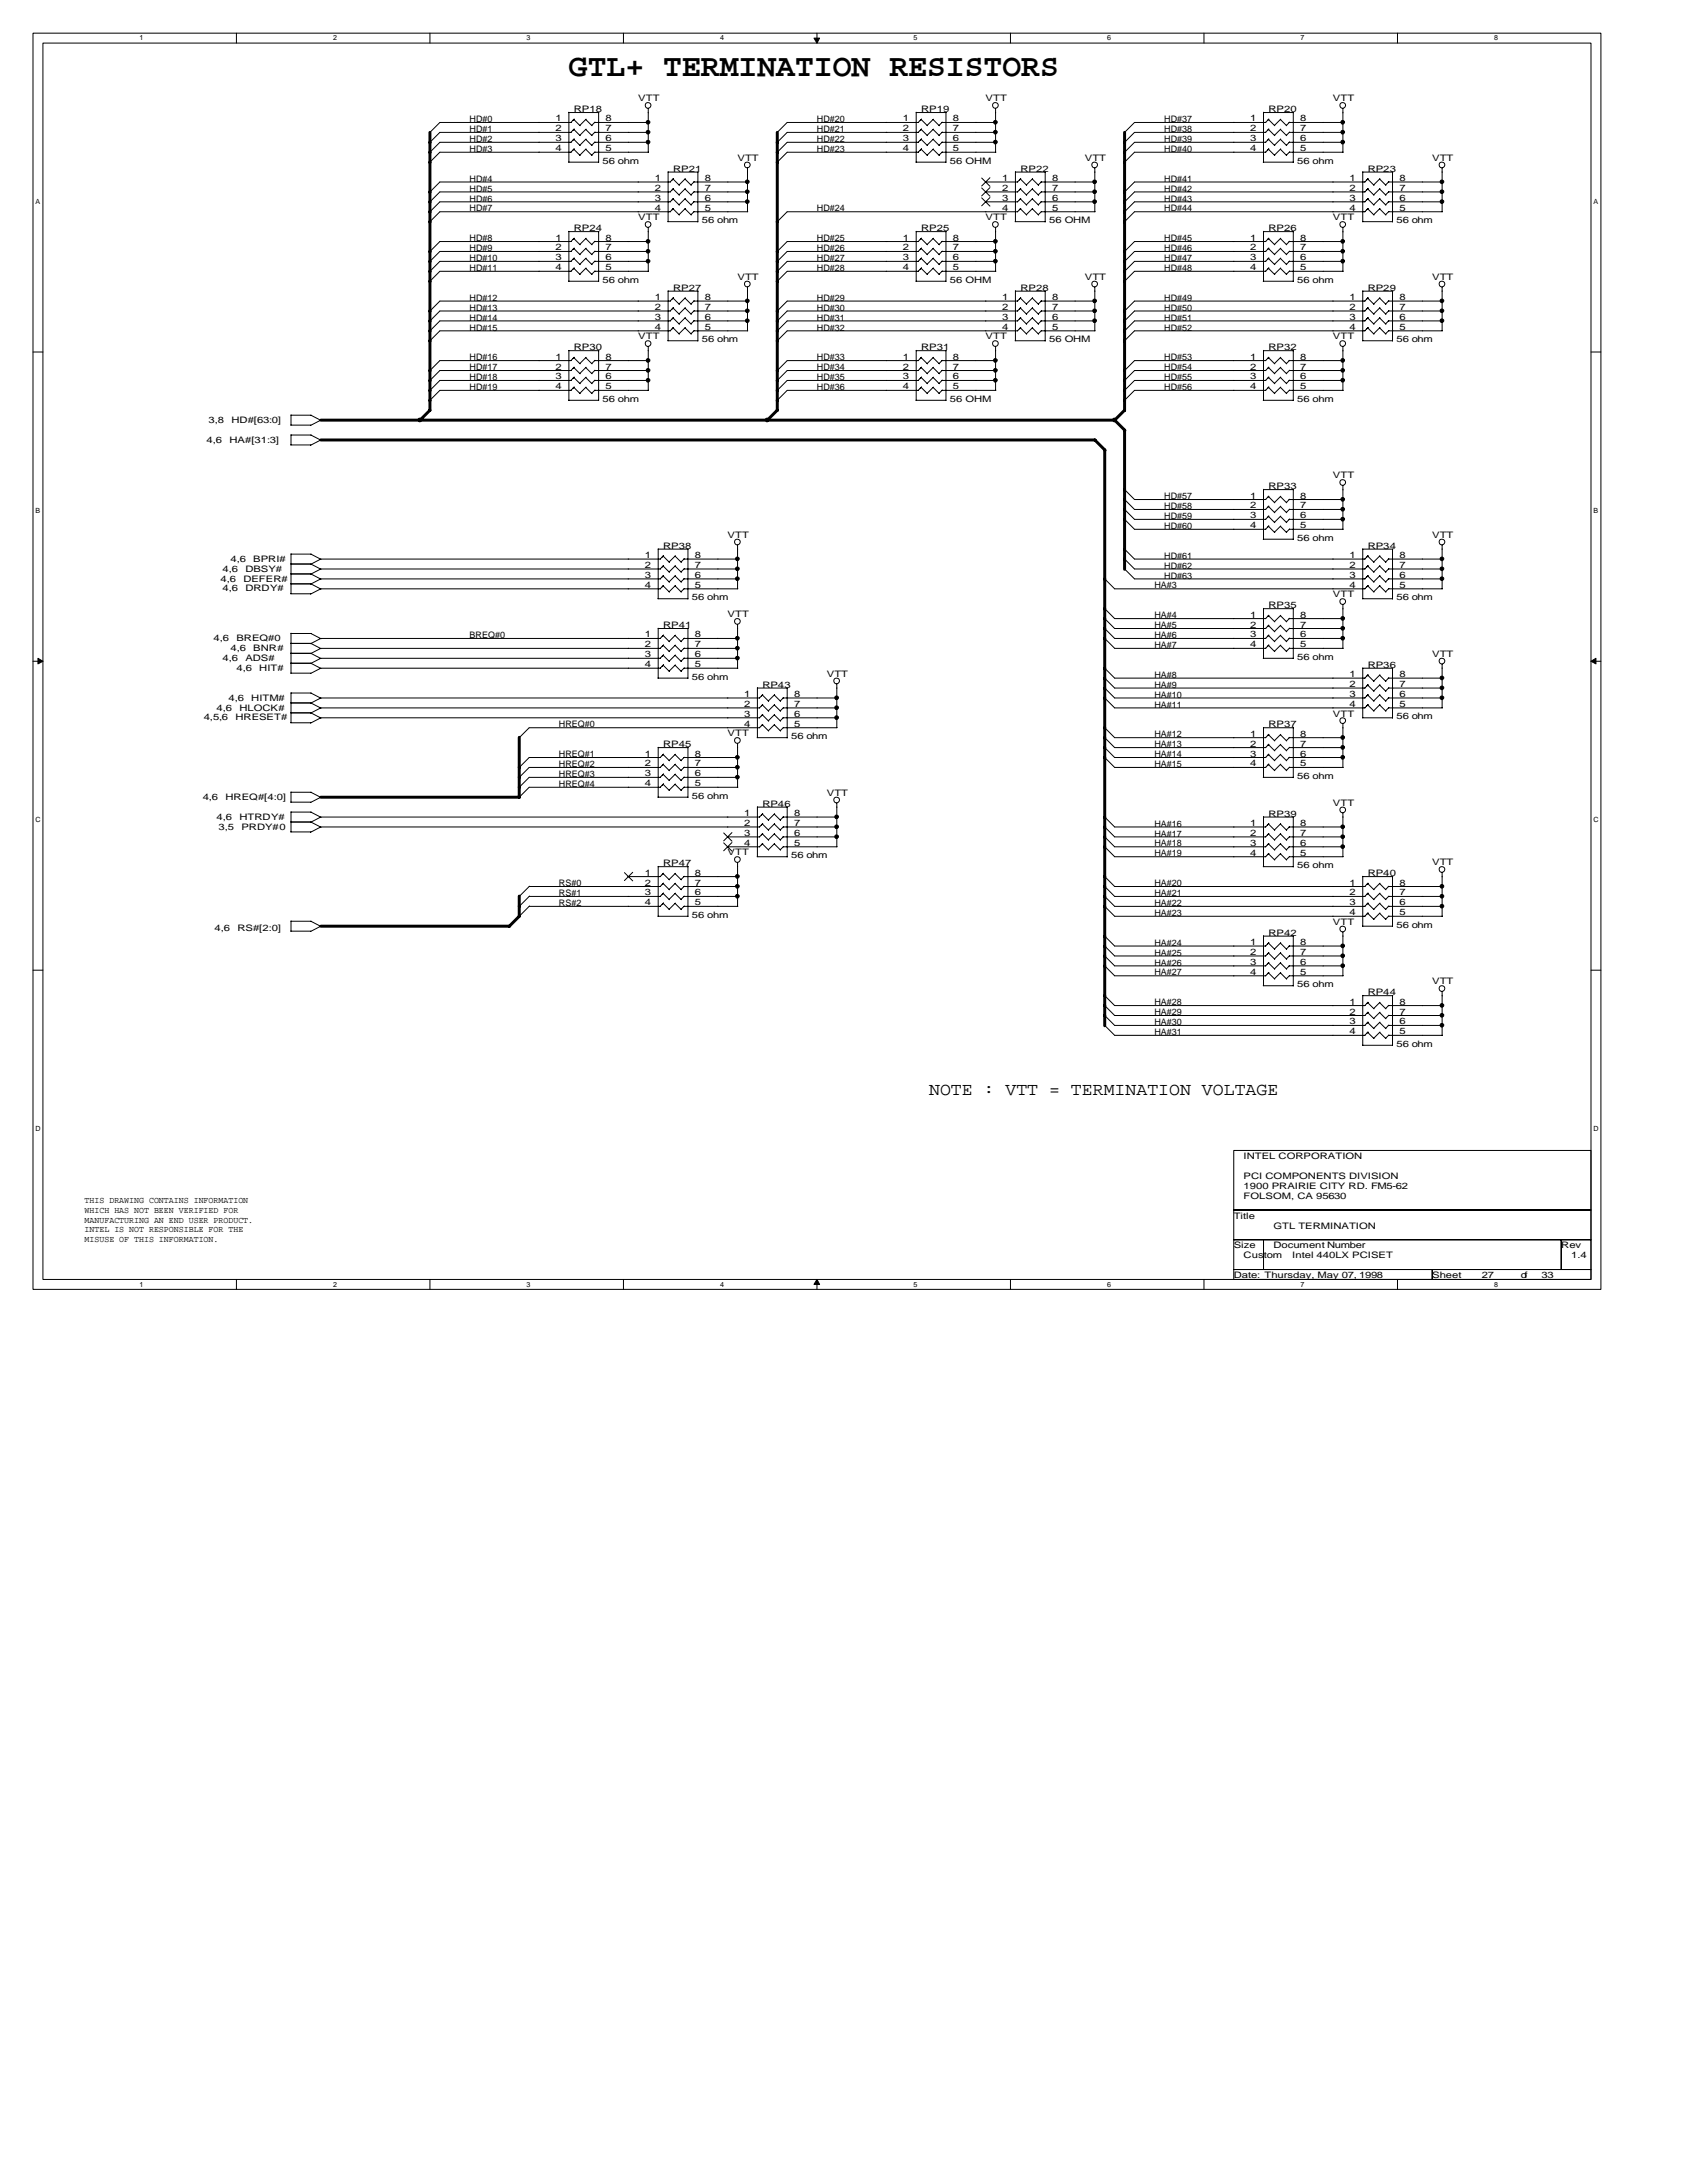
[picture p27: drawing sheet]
<svg xmlns="http://www.w3.org/2000/svg" width="216mm" height="279mm" viewBox="0 0 216 279" stroke-linecap="round" stroke-linejoin="round" font-family="sans-serif">
<defs><g id="words">
<text font-size="4.1" x="72.8" y="9.7">GTL+ TERMINATION RESISTORS</text>
<text font-size="2.3" x="118.9" y="140.1">NOTE : VTT = TERMINATION VOLTAGE</text>
<g font-size="1.1">
<text x="60.1" y="15.6">HD#0</text>
<text x="60.1" y="16.9">HD#1</text>
<text x="71.1" y="15.5">1</text>
<text x="71.1" y="16.8">2</text>
<text x="73.4" y="14.4">RP18</text>
<text x="77.5" y="15.5">8</text>
<text x="77.5" y="16.8">7</text>
<text x="81.7" y="13">VTT</text>
<text x="104.6" y="15.6">HD#20</text>
<text x="104.6" y="16.9">HD#21</text>
<text x="115.6" y="15.5">1</text>
<text x="115.6" y="16.8">2</text>
<text x="117.9" y="14.4">RP19</text>
<text x="122" y="15.5">8</text>
<text x="122" y="16.8">7</text>
<text x="126.1" y="13">VTT</text>
<text x="149" y="15.6">HD#37</text>
<text x="149" y="16.9">HD#38</text>
<text x="160" y="15.5">1</text>
<text x="160" y="16.8">2</text>
<text x="162.3" y="14.4">RP20</text>
<text x="166.4" y="15.5">8</text>
<text x="166.4" y="16.8">7</text>
<text x="170.6" y="13">VTT</text>
<text x="60.1" y="18.2">HD#2</text>
<text x="60.1" y="19.4">HD#3</text>
<text x="60.1" y="23.3">HD#4</text>
<text x="71.1" y="18.1">3</text>
<text x="71.1" y="19.4">4</text>
<text x="77.1" y="21">56 ohm</text>
<text x="77.5" y="18.1">6</text>
<text x="77.5" y="19.4">5</text>
<text x="83.8" y="23.2">1</text>
<text x="86.1" y="22">RP21</text>
<text x="90.2" y="23.2">8</text>
<text x="94.4" y="20.6">VTT</text>
<text x="104.6" y="18.2">HD#22</text>
<text x="104.6" y="19.4">HD#23</text>
<text x="115.6" y="18.1">3</text>
<text x="115.6" y="19.4">4</text>
<text x="121.6" y="21">56 OHM</text>
<text x="122" y="18.1">6</text>
<text x="122" y="19.4">5</text>
<text x="128.3" y="23.2">1</text>
<text x="130.6" y="22">RP22</text>
<text x="134.7" y="23.2">8</text>
<text x="138.8" y="20.6">VTT</text>
<text x="149" y="18.2">HD#39</text>
<text x="149" y="19.4">HD#40</text>
<text x="149" y="23.3">HD#41</text>
<text x="160" y="18.1">3</text>
<text x="160" y="19.4">4</text>
<text x="166" y="21">56 ohm</text>
<text x="166.4" y="18.1">6</text>
<text x="166.4" y="19.4">5</text>
<text x="172.7" y="23.2">1</text>
<text x="175" y="22">RP23</text>
<text x="179.1" y="23.2">8</text>
<text x="183.3" y="20.6">VTT</text>
<text x="60.1" y="24.5">HD#5</text>
<text x="60.1" y="25.8">HD#6</text>
<text x="60.1" y="27.1">HD#7</text>
<text x="73.4" y="29.6">RP24</text>
<text x="81.7" y="28.2">VTT</text>
<text x="83.8" y="24.4">2</text>
<text x="83.8" y="25.7">3</text>
<text x="83.8" y="27">4</text>
<text x="89.8" y="28.6">56 ohm</text>
<text x="90.2" y="24.4">7</text>
<text x="90.2" y="25.7">6</text>
<text x="90.2" y="27">5</text>
<text x="104.6" y="27.1">HD#24</text>
<text x="117.9" y="29.6">RP25</text>
<text x="126.1" y="28.2">VTT</text>
<text x="128.3" y="24.4">2</text>
<text x="128.3" y="25.7">3</text>
<text x="128.3" y="27">4</text>
<text x="134.3" y="28.6">56 OHM</text>
<text x="134.7" y="24.4">7</text>
<text x="134.7" y="25.7">6</text>
<text x="134.7" y="27">5</text>
<text x="149" y="24.5">HD#42</text>
<text x="149" y="25.8">HD#43</text>
<text x="149" y="27.1">HD#44</text>
<text x="162.3" y="29.6">RP26</text>
<text x="170.6" y="28.2">VTT</text>
<text x="172.7" y="24.4">2</text>
<text x="172.7" y="25.7">3</text>
<text x="172.7" y="27">4</text>
<text x="178.7" y="28.6">56 ohm</text>
<text x="179.1" y="24.4">7</text>
<text x="179.1" y="25.7">6</text>
<text x="179.1" y="27">5</text>
<text x="60.1" y="30.9">HD#8</text>
<text x="60.1" y="32.1">HD#9</text>
<text x="60.1" y="33.4">HD#10</text>
<text x="60.1" y="34.7">HD#11</text>
<text x="71.1" y="30.8">1</text>
<text x="71.1" y="32.1">2</text>
<text x="71.1" y="33.3">3</text>
<text x="71.1" y="34.6">4</text>
<text x="77.5" y="30.8">8</text>
<text x="77.5" y="32.1">7</text>
<text x="77.5" y="33.3">6</text>
<text x="77.5" y="34.6">5</text>
<text x="94.4" y="35.8">VTT</text>
<text x="104.6" y="30.9">HD#25</text>
<text x="104.6" y="32.1">HD#26</text>
<text x="104.6" y="33.4">HD#27</text>
<text x="104.6" y="34.7">HD#28</text>
<text x="115.6" y="30.8">1</text>
<text x="115.6" y="32.1">2</text>
<text x="115.6" y="33.3">3</text>
<text x="115.6" y="34.6">4</text>
<text x="122" y="30.8">8</text>
<text x="122" y="32.1">7</text>
<text x="122" y="33.3">6</text>
<text x="122" y="34.6">5</text>
<text x="138.8" y="35.8">VTT</text>
<text x="149" y="30.9">HD#45</text>
<text x="149" y="32.1">HD#46</text>
<text x="149" y="33.4">HD#47</text>
<text x="149" y="34.7">HD#48</text>
<text x="160" y="30.8">1</text>
<text x="160" y="32.1">2</text>
<text x="160" y="33.3">3</text>
<text x="160" y="34.6">4</text>
<text x="166.4" y="30.8">8</text>
<text x="166.4" y="32.1">7</text>
<text x="166.4" y="33.3">6</text>
<text x="166.4" y="34.6">5</text>
<text x="183.3" y="35.8">VTT</text>
<text x="60.1" y="38.5">HD#12</text>
<text x="60.1" y="39.8">HD#13</text>
<text x="60.1" y="41">HD#14</text>
<text x="77.1" y="36.2">56 ohm</text>
<text x="83.8" y="38.4">1</text>
<text x="83.8" y="39.7">2</text>
<text x="83.8" y="40.9">3</text>
<text x="86.1" y="37.2">RP27</text>
<text x="90.2" y="38.4">8</text>
<text x="90.2" y="39.7">7</text>
<text x="90.2" y="40.9">6</text>
<text x="104.6" y="38.5">HD#29</text>
<text x="104.6" y="39.8">HD#30</text>
<text x="104.6" y="41">HD#31</text>
<text x="121.6" y="36.2">56 OHM</text>
<text x="128.3" y="38.4">1</text>
<text x="128.3" y="39.7">2</text>
<text x="128.3" y="40.9">3</text>
<text x="130.6" y="37.2">RP28</text>
<text x="134.7" y="38.4">8</text>
<text x="134.7" y="39.7">7</text>
<text x="134.7" y="40.9">6</text>
<text x="149" y="38.5">HD#49</text>
<text x="149" y="39.8">HD#50</text>
<text x="149" y="41">HD#51</text>
<text x="166" y="36.2">56 ohm</text>
<text x="172.7" y="38.4">1</text>
<text x="172.7" y="39.7">2</text>
<text x="172.7" y="40.9">3</text>
<text x="175" y="37.2">RP29</text>
<text x="179.1" y="38.4">8</text>
<text x="179.1" y="39.7">7</text>
<text x="179.1" y="40.9">6</text>
<text x="60.1" y="42.3">HD#15</text>
<text x="60.1" y="46.1">HD#16</text>
<text x="60.1" y="47.4">HD#17</text>
<text x="71.1" y="46">1</text>
<text x="71.1" y="47.3">2</text>
<text x="73.4" y="44.8">RP30</text>
<text x="77.5" y="46">8</text>
<text x="77.5" y="47.3">7</text>
<text x="81.7" y="43.4">VTT</text>
<text x="83.8" y="42.2">4</text>
<text x="89.8" y="43.8">56 ohm</text>
<text x="90.2" y="42.2">5</text>
<text x="104.6" y="42.3">HD#32</text>
<text x="104.6" y="46.1">HD#33</text>
<text x="104.6" y="47.4">HD#34</text>
<text x="115.6" y="46">1</text>
<text x="115.6" y="47.3">2</text>
<text x="117.9" y="44.8">RP31</text>
<text x="122" y="46">8</text>
<text x="122" y="47.3">7</text>
<text x="126.1" y="43.4">VTT</text>
<text x="128.3" y="42.2">4</text>
<text x="134.3" y="43.8">56 OHM</text>
<text x="134.7" y="42.2">5</text>
<text x="149" y="42.3">HD#52</text>
<text x="149" y="46.1">HD#53</text>
<text x="149" y="47.4">HD#54</text>
<text x="160" y="46">1</text>
<text x="160" y="47.3">2</text>
<text x="162.3" y="44.8">RP32</text>
<text x="166.4" y="46">8</text>
<text x="166.4" y="47.3">7</text>
<text x="170.6" y="43.4">VTT</text>
<text x="172.7" y="42.2">4</text>
<text x="178.7" y="43.8">56 ohm</text>
<text x="179.1" y="42.2">5</text>
<text x="60.1" y="48.7">HD#18</text>
<text x="60.1" y="49.9">HD#19</text>
<text x="71.1" y="48.6">3</text>
<text x="71.1" y="49.8">4</text>
<text x="77.1" y="51.4">56 ohm</text>
<text x="77.5" y="48.6">6</text>
<text x="77.5" y="49.8">5</text>
<text x="104.6" y="48.7">HD#35</text>
<text x="104.6" y="49.9">HD#36</text>
<text x="115.6" y="48.6">3</text>
<text x="115.6" y="49.8">4</text>
<text x="121.6" y="51.4">56 OHM</text>
<text x="122" y="48.6">6</text>
<text x="122" y="49.8">5</text>
<text x="149" y="48.7">HD#55</text>
<text x="149" y="49.9">HD#56</text>
<text x="160" y="48.6">3</text>
<text x="160" y="49.8">4</text>
<text x="166" y="51.4">56 ohm</text>
<text x="166.4" y="48.6">6</text>
<text x="166.4" y="49.8">5</text>
<text x="26.4" y="56.7">4,6</text>
<text x="26.7" y="54.1">3,8</text>
<text x="29.4" y="56.7">HA#[31:3]</text>
<text x="29.6" y="54.1">HD#[63:0]</text>
<text x="149" y="63.9">HD#57</text>
<text x="149" y="65.2">HD#58</text>
<text x="160" y="63.8">1</text>
<text x="160" y="65.1">2</text>
<text x="162.3" y="62.6">RP33</text>
<text x="166.4" y="63.8">8</text>
<text x="166.4" y="65.1">7</text>
<text x="170.6" y="61.2">VTT</text>
<text x="29.5" y="71.9">4,6</text>
<text x="32.4" y="71.9">BPRI#</text>
<text x="82.5" y="71.4">1</text>
<text x="84.9" y="70.2">RP38</text>
<text x="88.9" y="71.4">8</text>
<text x="93.1" y="68.8">VTT</text>
<text x="149" y="66.4">HD#59</text>
<text x="149" y="67.7">HD#60</text>
<text x="149" y="71.5">HD#61</text>
<text x="160" y="66.3">3</text>
<text x="160" y="67.6">4</text>
<text x="166" y="69.2">56 ohm</text>
<text x="166.4" y="66.3">6</text>
<text x="166.4" y="67.6">5</text>
<text x="172.7" y="71.4">1</text>
<text x="175" y="70.2">RP34</text>
<text x="179.1" y="71.4">8</text>
<text x="183.3" y="68.8">VTT</text>
<text x="28.2" y="74.4">4,6</text>
<text x="28.5" y="73.2">4,6</text>
<text x="28.5" y="75.7">4,6</text>
<text x="31.1" y="74.4">DEFER#</text>
<text x="31.4" y="73.2">DBSY#</text>
<text x="31.4" y="75.7">DRDY#</text>
<text x="82.5" y="72.7">2</text>
<text x="82.5" y="74">3</text>
<text x="82.5" y="75.2">4</text>
<text x="88.6" y="76.8">56 ohm</text>
<text x="88.9" y="72.7">7</text>
<text x="88.9" y="74">6</text>
<text x="88.9" y="75.2">5</text>
<text x="147.7" y="75.3">HA#3</text>
<text x="149" y="72.8">HD#62</text>
<text x="149" y="74.1">HD#63</text>
<text x="162.3" y="77.9">RP35</text>
<text x="170.6" y="76.5">VTT</text>
<text x="172.7" y="72.7">2</text>
<text x="172.7" y="74">3</text>
<text x="172.7" y="75.2">4</text>
<text x="178.7" y="76.8">56 ohm</text>
<text x="179.1" y="72.7">7</text>
<text x="179.1" y="74">6</text>
<text x="179.1" y="75.2">5</text>
<text x="27.3" y="82.1">4,6</text>
<text x="29.5" y="83.3">4,6</text>
<text x="30.3" y="82.1">BREQ#0</text>
<text x="32.4" y="83.3">BNR#</text>
<text x="60.1" y="81.7">BREQ#0</text>
<text x="82.5" y="81.6">1</text>
<text x="82.5" y="82.9">2</text>
<text x="84.9" y="80.4">RP41</text>
<text x="88.9" y="81.6">8</text>
<text x="88.9" y="82.9">7</text>
<text x="93.1" y="79">VTT</text>
<text x="147.7" y="79.1">HA#4</text>
<text x="147.7" y="80.4">HA#5</text>
<text x="147.7" y="81.7">HA#6</text>
<text x="147.7" y="82.9">HA#7</text>
<text x="160" y="79">1</text>
<text x="160" y="80.3">2</text>
<text x="160" y="81.6">3</text>
<text x="160" y="82.9">4</text>
<text x="166.4" y="79">8</text>
<text x="166.4" y="80.3">7</text>
<text x="166.4" y="81.6">6</text>
<text x="166.4" y="82.9">5</text>
<text x="28.5" y="84.6">4,6</text>
<text x="29.2" y="89.7">4,6</text>
<text x="30.3" y="85.9">4,6</text>
<text x="31.4" y="84.6">ADS#</text>
<text x="32.2" y="89.7">HITM#</text>
<text x="33.2" y="85.9">HIT#</text>
<text x="82.5" y="84.1">3</text>
<text x="82.5" y="85.4">4</text>
<text x="88.6" y="87">56 ohm</text>
<text x="88.9" y="84.1">6</text>
<text x="88.9" y="85.4">5</text>
<text x="95.2" y="89.2">1</text>
<text x="97.6" y="88">RP43</text>
<text x="101.6" y="89.2">8</text>
<text x="105.8" y="86.6">VTT</text>
<text x="147.7" y="86.8">HA#8</text>
<text x="147.7" y="88">HA#9</text>
<text x="147.7" y="89.3">HA#10</text>
<text x="166" y="84.5">56 ohm</text>
<text x="172.7" y="86.7">1</text>
<text x="172.7" y="87.9">2</text>
<text x="172.7" y="89.2">3</text>
<text x="175" y="85.5">RP36</text>
<text x="179.1" y="86.7">8</text>
<text x="179.1" y="87.9">7</text>
<text x="179.1" y="89.2">6</text>
<text x="183.3" y="84.1">VTT</text>
<text x="26.1" y="92.2">4,5,6</text>
<text x="27.7" y="90.9">4,6</text>
<text x="30.1" y="92.2">HRESET#</text>
<text x="30.6" y="90.9">HLOCK#</text>
<text x="71.5" y="93.1">HREQ#0</text>
<text x="84.9" y="95.6">RP45</text>
<text x="93.1" y="94.2">VTT</text>
<text x="95.2" y="90.5">2</text>
<text x="95.2" y="91.7">3</text>
<text x="95.2" y="93">4</text>
<text x="101.3" y="94.6">56 ohm</text>
<text x="101.6" y="90.5">7</text>
<text x="101.6" y="91.7">6</text>
<text x="101.6" y="93">5</text>
<text x="147.7" y="90.6">HA#11</text>
<text x="147.7" y="94.4">HA#12</text>
<text x="147.7" y="95.6">HA#13</text>
<text x="160" y="94.3">1</text>
<text x="160" y="95.6">2</text>
<text x="162.3" y="93.1">RP37</text>
<text x="166.4" y="94.3">8</text>
<text x="166.4" y="95.6">7</text>
<text x="170.6" y="91.7">VTT</text>
<text x="172.7" y="90.5">4</text>
<text x="178.7" y="92.1">56 ohm</text>
<text x="179.1" y="90.5">5</text>
<text x="71.5" y="96.9">HREQ#1</text>
<text x="71.5" y="98.2">HREQ#2</text>
<text x="71.5" y="99.5">HREQ#3</text>
<text x="71.5" y="100.7">HREQ#4</text>
<text x="82.5" y="96.8">1</text>
<text x="82.5" y="98.1">2</text>
<text x="82.5" y="99.4">3</text>
<text x="82.5" y="100.6">4</text>
<text x="88.9" y="96.8">8</text>
<text x="88.9" y="98.1">7</text>
<text x="88.9" y="99.4">6</text>
<text x="88.9" y="100.6">5</text>
<text x="105.8" y="101.9">VTT</text>
<text x="147.7" y="96.9">HA#14</text>
<text x="147.7" y="98.2">HA#15</text>
<text x="160" y="96.8">3</text>
<text x="160" y="98.1">4</text>
<text x="166" y="99.7">56 ohm</text>
<text x="166.4" y="96.8">6</text>
<text x="166.4" y="98.1">5</text>
<text x="25.9" y="102.4">4,6</text>
<text x="27.7" y="104.9">4,6</text>
<text x="28" y="106.2">3,5</text>
<text x="28.9" y="102.4">HREQ#[4:0]</text>
<text x="30.6" y="104.9">HTRDY#</text>
<text x="30.9" y="106.2">PRDY#0</text>
<text x="88.6" y="102.2">56 ohm</text>
<text x="95.2" y="104.4">1</text>
<text x="95.2" y="105.7">2</text>
<text x="95.2" y="107">3</text>
<text x="97.6" y="103.3">RP46</text>
<text x="101.6" y="104.4">8</text>
<text x="101.6" y="105.7">7</text>
<text x="101.6" y="107">6</text>
<text x="147.7" y="105.8">HA#16</text>
<text x="147.7" y="107.1">HA#17</text>
<text x="160" y="105.7">1</text>
<text x="160" y="107">2</text>
<text x="162.3" y="104.5">RP39</text>
<text x="166.4" y="105.7">8</text>
<text x="166.4" y="107">7</text>
<text x="170.6" y="103.1">VTT</text>
<text x="71.5" y="113.4">RS#0</text>
<text x="82.5" y="112.1">1</text>
<text x="82.5" y="113.3">2</text>
<text x="84.9" y="110.9">RP47</text>
<text x="88.9" y="112.1">8</text>
<text x="88.9" y="113.3">7</text>
<text x="93.1" y="109.5">VTT</text>
<text x="95.2" y="108.3">4</text>
<text x="101.3" y="109.9">56 ohm</text>
<text x="101.6" y="108.3">5</text>
<text x="147.7" y="108.3">HA#18</text>
<text x="147.7" y="109.6">HA#19</text>
<text x="147.7" y="113.4">HA#20</text>
<text x="160" y="108.3">3</text>
<text x="160" y="109.5">4</text>
<text x="166" y="111.1">56 ohm</text>
<text x="166.4" y="108.3">6</text>
<text x="166.4" y="109.5">5</text>
<text x="172.7" y="113.3">1</text>
<text x="175" y="112.2">RP40</text>
<text x="179.1" y="113.3">8</text>
<text x="183.3" y="110.8">VTT</text>
<text x="27.5" y="119.1">4,6</text>
<text x="30.4" y="119.1">RS#[2:0]</text>
<text x="71.5" y="114.7">RS#1</text>
<text x="71.5" y="116">RS#2</text>
<text x="82.5" y="114.6">3</text>
<text x="82.5" y="115.9">4</text>
<text x="88.6" y="117.5">56 ohm</text>
<text x="88.9" y="114.6">6</text>
<text x="88.9" y="115.9">5</text>
<text x="147.7" y="114.7">HA#21</text>
<text x="147.7" y="116">HA#22</text>
<text x="147.7" y="117.2">HA#23</text>
<text x="162.3" y="119.8">RP42</text>
<text x="170.6" y="118.4">VTT</text>
<text x="172.7" y="114.6">2</text>
<text x="172.7" y="115.9">3</text>
<text x="172.7" y="117.1">4</text>
<text x="178.7" y="118.8">56 ohm</text>
<text x="179.1" y="114.6">7</text>
<text x="179.1" y="115.9">6</text>
<text x="179.1" y="117.1">5</text>
<text x="147.7" y="121">HA#24</text>
<text x="147.7" y="122.3">HA#25</text>
<text x="147.7" y="123.6">HA#26</text>
<text x="147.7" y="124.9">HA#27</text>
<text x="160" y="121">1</text>
<text x="160" y="122.2">2</text>
<text x="160" y="123.5">3</text>
<text x="160" y="124.8">4</text>
<text x="166.4" y="121">8</text>
<text x="166.4" y="122.2">7</text>
<text x="166.4" y="123.5">6</text>
<text x="166.4" y="124.8">5</text>
<text x="183.3" y="126">VTT</text>
<text x="147.7" y="128.7">HA#28</text>
<text x="147.7" y="129.9">HA#29</text>
<text x="147.7" y="131.2">HA#30</text>
<text x="166" y="126.4">56 ohm</text>
<text x="172.7" y="128.6">1</text>
<text x="172.7" y="129.8">2</text>
<text x="172.7" y="131.1">3</text>
<text x="175" y="127.4">RP44</text>
<text x="179.1" y="128.6">8</text>
<text x="179.1" y="129.8">7</text>
<text x="179.1" y="131.1">6</text>
<text x="147.7" y="132.5">HA#31</text>
<text x="172.7" y="132.4">4</text>
<text x="178.7" y="134">56 ohm</text>
<text x="179.1" y="132.4">5</text>
<text x="159.2" y="148.3">INTEL CORPORATION</text>
<text x="10.8" y="153.9">THIS DRAWING CONTAINS INFORMATION</text>
<text x="10.8" y="155.2">WHICH HAS NOT BEEN VERIFIED FOR</text>
<text x="157.9" y="156">Title</text>
<text x="159.2" y="150.9">PCI COMPONENTS DIVISION</text>
<text x="159.2" y="152.2">1900 PRAIRIE CITY RD. FM5-62</text>
<text x="159.2" y="153.4">FOLSOM, CA 95630</text>
<text x="10.8" y="156.5">MANUFACTURING AN END USER PRODUCT.</text>
<text x="10.8" y="157.7">INTEL IS NOT RESPONSIBLE FOR THE</text>
<text x="10.8" y="159">MISUSE OF THIS INFORMATION.</text>
<text x="157.9" y="159.8">Size</text>
<text x="159.2" y="161">Custom</text>
<text x="163" y="159.8">Document Number</text>
<text x="163" y="157.2">GTL TERMINATION</text>
<text x="165.4" y="161">Intel 440LX PCISET</text>
<text x="199.8" y="159.8">Rev</text>
<text x="201.1" y="161">1.4</text>
<text x="157.9" y="163.6">Date: Thursday, May 07, 1998</text>
<text x="183.3" y="163.6">Sheet</text>
<text x="189.6" y="163.6">27</text>
<text x="194.6" y="163.6">of</text>
<text x="197.3" y="163.6">33</text>
</g>
<g font-size=".9">
<text x="17.9" y="5.2">1</text>
<text x="42.6" y="5.2">2</text>
<text x="67.4" y="5.2">3</text>
<text x="92.1" y="5.2">4</text>
<text x="116.9" y="5.2">5</text>
<text x="141.7" y="5.2">6</text>
<text x="166.4" y="5.2">7</text>
<text x="191.2" y="5.2">8</text>
<text x="4.6" y="26.1">A</text>
<text x="204" y="26.1">A</text>
<text x="4.6" y="65.6">B</text>
<text x="204" y="65.6">B</text>
<text x="4.6" y="105.2">C</text>
<text x="204" y="105.2">C</text>
<text x="4.6" y="144.7">D</text>
<text x="204" y="144.7">D</text>
<text x="17.9" y="164.7">1</text>
<text x="42.6" y="164.7">2</text>
<text x="67.4" y="164.7">3</text>
<text x="92.1" y="164.7">4</text>
<text x="116.9" y="164.7">5</text>
<text x="141.7" y="164.7">6</text>
<text x="166.4" y="164.7">7</text>
<text x="191.2" y="164.7">8</text>
</g>
</g></defs>
<path d="M4.2 4.2h200.7v160.8h-200.7zM5.5 5.5h198.1v158.3h-198.1z" fill="none" stroke="#000" stroke-width=".13"/>
<g fill="#fff">
<path d="M17.9 4.4h.5v1h-.5z"/>
<path d="M17.9 163.9h.5v1h-.5z"/>
</g>
<path d="M30.3 4.2v1.3M30.3 163.8v1.2" fill="none" stroke="#000" stroke-width=".13"/>
<g fill="#fff">
<path d="M42.6 4.4h.5v1h-.5z"/>
<path d="M42.6 163.9h.5v1h-.5z"/>
</g>
<path d="M55 4.2v1.3M55 163.8v1.2" fill="none" stroke="#000" stroke-width=".13"/>
<g fill="#fff">
<path d="M67.4 4.4h.5v1h-.5z"/>
<path d="M67.4 163.9h.5v1h-.5z"/>
</g>
<path d="M79.8 4.2v1.3M79.8 163.8v1.2" fill="none" stroke="#000" stroke-width=".13"/>
<g fill="#fff">
<path d="M92.1 4.4h.6v1h-.6z"/>
<path d="M92.1 163.9h.6v1h-.6z"/>
</g>
<path d="M104.6 4.2v1.3M104.6 163.8v1.2" fill="none" stroke="#000" stroke-width=".13"/>
<path d="M104.2 4.9h.7l-.3 .6zM104.6 163.8l.3 .6h-.7z" fill="#000" stroke="#000" stroke-width=".13"/>
<g fill="#fff">
<path d="M116.9 4.4h.5v1h-.5z"/>
<path d="M116.9 163.9h.5v1h-.5z"/>
</g>
<path d="M129.3 4.2v1.3M129.3 163.8v1.2" fill="none" stroke="#000" stroke-width=".13"/>
<g fill="#fff">
<path d="M141.7 4.4h.5v1h-.5z"/>
<path d="M141.7 163.9h.5v1h-.5z"/>
</g>
<path d="M154.1 4.2v1.3M154.1 163.8v1.2" fill="none" stroke="#000" stroke-width=".13"/>
<g fill="#fff">
<path d="M166.4 4.4h.6v1h-.6z"/>
<path d="M166.4 163.9h.6v1h-.6z"/>
</g>
<path d="M178.8 4.2v1.3M178.8 163.8v1.2" fill="none" stroke="#000" stroke-width=".13"/>
<g fill="#fff">
<path d="M191.2 4.4h.5v1h-.5z"/>
<path d="M191.2 163.9h.5v1h-.5z"/>
<path d="M4.6 25.3h.5v1h-.5z"/>
<path d="M204 25.3h.5v1h-.5z"/>
<path d="M4.6 64.8h.6v1h-.6z"/>
<path d="M204 64.8h.5v1h-.5z"/>
</g>
<path d="M4.2 45.1h1.3M203.6 45.1h1.3" fill="none" stroke="#000" stroke-width=".13"/>
<g fill="#fff">
<path d="M4.6 104.4h.6v1h-.6z"/>
<path d="M204 104.4h.6v1h-.6z"/>
</g>
<path d="M4.2 84.6h1.3M203.6 84.6h1.3" fill="none" stroke="#000" stroke-width=".13"/>
<path d="M4.9 84.3l.6 .3-.6 .4zM203.6 84.6l.6-.3v.7z" fill="#000" stroke="#000" stroke-width=".13"/>
<g fill="#fff">
<path d="M4.6 143.9h.6v1.1h-.6z"/>
<path d="M204 143.9h.6v1.1h-.6z"/>
</g>
<g fill="none" stroke="#000" stroke-width=".13">
<path d="M72.8 14.4h3.9M72.8 14.4v6.4M73.1 15.7h-16.8l-1.3 1.3M73.1 16.9h-16.8l-1.3 1.4M73.1 18.2h-16.8l-1.3 1.3M73.1 19.5h-16.8l-1.3 1.3M73.4 15.3l.8 .8M73.4 16.6l.8 .8M73.4 17.8l.8 .8M73.4 19.1l.8 .8M73.5 15.3l-.4 .4M73.5 16.5l-.4 .4"/>
<path d="M73.5 17.8l-.4 .4M73.5 19.1l-.4 .4M75 15.3l.8 .8M75 16.6l.8 .8M75 17.8l.8 .8M75 19.1l.8 .8M75 15.3l-.8 .8M75 16.5l-.8 .8M75 17.8l-.8 .8M75 19.1l-.8 .8M76.1 15.7h6.9M76.1 18.2h6.9"/>
<path d="M76.1 16.9h6.9M76.1 19.5h6.9M76.1 19.4l-.4 .5M76.1 18.2l-.4 .4M76.1 16.9l-.4 .4M76.1 15.6l-.4 .5M76.6 14.4v6.4M83 13.9v5.6M117.3 14.4h3.8M117.3 14.4v6.4M117.5 15.7h-16.8l-1.3 1.3M117.5 16.9h-16.8l-1.3 1.4"/>
<path d="M117.5 18.2h-16.8l-1.3 1.3M117.5 19.5h-16.8l-1.3 1.3M117.9 15.3l.8 .8M117.9 16.6l.8 .8M117.9 17.8l.8 .8M117.9 19.1l.8 .8M117.9 15.3l-.4 .4M117.9 16.5l-.4 .4M117.9 17.8l-.4 .4M117.9 19.1l-.4 .4M119.4 15.3l.8 .8M119.4 16.6l.8 .8"/>
<path d="M119.4 17.8l.8 .8M119.4 19.1l.8 .8M119.5 15.3l-.9 .8M119.5 16.5l-.9 .8M119.5 17.8l-.9 .8M119.5 19.1l-.9 .8M120.5 15.7h7M120.5 18.2h7M120.6 16.9h6.9M120.6 19.5h6.9M120.6 19.4l-.4 .5M120.6 18.2l-.4 .4"/>
<path d="M120.6 16.9l-.4 .4M120.6 15.6l-.4 .5M121.1 14.4v6.4M127.4 13.9v5.6M161.7 14.4h3.9M161.7 14.4v6.4M162 15.7h-16.8l-1.3 1.3M162 16.9h-16.8l-1.3 1.4M162 18.2h-16.8l-1.3 1.3M162 19.5h-16.8l-1.3 1.3M162.3 15.3l.8 .8M162.3 16.6l.8 .8"/>
<path d="M162.3 17.8l.8 .8M162.3 19.1l.8 .8M162.4 15.3l-.4 .4M162.4 16.5l-.4 .4M162.4 17.8l-.4 .4M162.4 19.1l-.4 .4M163.9 15.3l.8 .8M163.9 16.6l.8 .8M163.9 17.8l.8 .8M163.9 19.1l.8 .8M163.9 15.3l-.8 .8M163.9 16.5l-.8 .8"/>
<path d="M163.9 17.8l-.8 .8M163.9 19.1l-.8 .8M165 15.7h6.9M165 18.2h6.9M165 16.9h6.9M165 19.5h6.9M165 19.4l-.4 .5M165 18.2l-.4 .4M165 16.9l-.4 .4M165 15.6l-.4 .5M165.5 14.4v6.4M171.9 13.9v5.6"/>
<path d="M72.8 20.8h3.8M72.8 36h3.8M72.8 29.6v6.4M72.8 29.6h3.9M73.1 30.9h-16.8l-1.3 1.3M73.1 32.2h-16.8l-1.3 1.3M73.1 33.5h-16.8l-1.3 1.3M73.1 34.7h-16.8l-1.3 1.3M73.4 30.5l.8 .8M73.4 31.8l.8 .8M73.4 33.1l.8 .8M73.4 34.3l.8 .8"/>
<path d="M73.5 30.5l-.4 .4M73.5 31.8l-.4 .4M73.5 33l-.4 .5M73.5 34.3l-.4 .4M75 30.5l.8 .8M75 31.8l.8 .8M75 33.1l.8 .8M75 34.3l.8 .8M75 30.5l-.8 .8M75 31.8l-.8 .8M75 33l-.8 .8M75 34.3l-.8 .8"/>
<path d="M76.1 30.9h6.9M76.1 33.5h6.9M76.1 32.2h6.9M76.1 34.7h6.9M76.1 34.7l-.4 .4M76.1 33.4l-.4 .4M76.1 32.1l-.4 .5M76.1 30.9l-.4 .4M76.6 29.6v6.4M83 29.1v5.6M85.5 28.4h3.8M85.5 22h3.9"/>
<path d="M85.5 22v6.4M85.5 37.2v6.4M85.5 37.3h3.9M85.8 23.3h-29.5l-1.3 1.3M85.8 24.6h-29.5l-1.3 1.3M85.8 25.8h-29.5l-1.3 1.3M85.8 27.1h-29.5l-1.3 1.3M85.8 38.5h-29.5l-1.3 1.3M85.8 39.8h-29.5l-1.3 1.3M86 25.6l.2-.2-.4 .4M86.1 22.9l.8 .8M86.1 24.2l.8 .8"/>
<path d="M86.1 25.5l.8 .8M86.1 26.7l.8 .8M86.1 38.2l.8 .8M86.1 39.4l.8 .8M86.2 22.9l-.4 .4M86.2 24.1l-.4 .5M86.2 26.7l-.4 .4M86.2 38.1l-.4 .4M86.2 39.4l-.4 .4M87.7 22.9l.8 .8M87.7 24.2l.8 .8M87.7 25.5l.8 .8"/>
<path d="M87.7 26.7l.8 .8M87.7 38.2l.8 .8M87.7 39.4l.8 .8M87.7 22.9l-.8 .8M87.7 24.1l-.8 .8M87.7 25.4l-.8 .8M87.7 26.7l-.8 .8M87.7 38.1l-.8 .8M87.7 39.4l-.8 .8M88.8 23.3h6.9M88.8 25.8h6.9M88.8 38.5h6.9"/>
<path d="M88.8 24.6h6.9M88.8 27.1h6.9M88.8 39.8h6.9M88.8 27.1l-.4 .4M88.8 25.8l-.4 .4M88.8 24.5l-.4 .4M88.8 23.3l-.4 .4M88.8 39.8l-.4 .4M88.8 38.5l-.4 .4M89.3 22v6.4M89.3 37.3v6.4M95.7 21.5v5.6"/>
<path d="M95.7 36.8v5.5M117.2 20.8h3.9M117.2 36h3.9M117.3 29.6h3.8M117.3 29.6v6.4M117.5 30.9h-16.8l-1.3 1.3M117.5 32.2h-16.8l-1.3 1.3M117.5 33.5h-16.8l-1.3 1.3M117.5 34.7h-16.8l-1.3 1.3M117.9 30.5l.8 .8M117.9 31.8l.8 .8M117.9 33.1l.8 .8"/>
<path d="M117.9 34.3l.8 .8M117.9 30.5l-.4 .4M117.9 31.8l-.4 .4M117.9 33l-.4 .5M117.9 34.3l-.4 .4M119.4 30.5l.8 .8M119.4 31.8l.8 .8M119.4 33.1l.8 .8M119.4 34.3l.8 .8M119.5 30.5l-.9 .8M119.5 31.8l-.9 .8M119.5 33l-.9 .8"/>
<path d="M119.5 34.3l-.9 .8M120.5 30.9h7M120.5 33.5h7M120.6 32.2h6.9M120.6 34.7h6.9M120.6 34.7l-.4 .4M120.6 33.4l-.4 .4M120.6 32.1l-.4 .5M120.6 30.9l-.4 .4M121.1 29.6v6.4M125.6 22.8l1.1 1M125.6 24.1l1.1 1"/>
<path d="M125.6 25.3l1.1 1.1M126.1 23.3h4.1M126.1 24.6h4.1M126.1 25.8h4.1M126.7 22.7l-1.1 1.1M126.7 24l-1.1 1.1M126.7 25.3l-1.1 1M127.4 29.1v5.6M129.9 28.4h3.9M130 22h3.8M130 37.3h3.8M130 22v6.4"/>
<path d="M130 37.2v6.4M130.2 27.1h-29.5l-1.3 1.3M130.2 38.5h-29.5l-1.3 1.3M130.2 39.8h-29.5l-1.3 1.3M130.6 22.9l.8 .8M130.6 24.2l.8 .8M130.6 25.5l.8 .8M130.6 26.7l.8 .8M130.6 38.2l.8 .8M130.6 39.4l.8 .8M130.6 22.9l-.4 .4M130.6 24.1l-.4 .5"/>
<path d="M130.6 25.4l-.4 .4M130.6 26.7l-.4 .4M130.6 38.1l-.4 .4M130.6 39.4l-.4 .4M132.1 22.9l.8 .8M132.1 24.2l.8 .8M132.1 25.5l.8 .8M132.1 26.7l.8 .8M132.1 38.2l.8 .8M132.1 39.4l.8 .8M132.2 22.9l-.9 .8M132.2 24.1l-.9 .8"/>
<path d="M132.2 25.4l-.9 .8M132.2 26.7l-.9 .8M132.2 38.1l-.9 .8M132.2 39.4l-.9 .8M133.2 23.3h7M133.2 25.8h7M133.2 38.5h7M133.3 24.6h6.9M133.3 27.1h6.9M133.3 39.8h6.9M133.3 27.1l-.4 .4M133.3 25.8l-.4 .4"/>
<path d="M133.3 24.5l-.4 .4M133.3 23.3l-.4 .4M133.3 39.8l-.4 .4M133.3 38.5l-.4 .4M133.8 22v6.4M133.8 37.3v6.4M140.1 21.5v5.6M140.1 36.8v5.5M161.7 20.8h3.8M161.7 36h3.8M161.7 29.6h3.9M161.7 29.6v6.4"/>
<path d="M162 30.9h-16.8l-1.3 1.3M162 32.2h-16.8l-1.3 1.3M162 33.5h-16.8l-1.3 1.3M162 34.7h-16.8l-1.3 1.3M162.3 30.5l.8 .8M162.3 31.8l.8 .8M162.3 33.1l.8 .8M162.3 34.3l.8 .8M162.4 30.5l-.4 .4M162.4 31.8l-.4 .4M162.4 33l-.4 .5M162.4 34.3l-.4 .4"/>
<path d="M163.9 30.5l.8 .8M163.9 31.8l.8 .8M163.9 33.1l.8 .8M163.9 34.3l.8 .8M163.9 30.5l-.8 .8M163.9 31.8l-.8 .8M163.9 33l-.8 .8M163.9 34.3l-.8 .8M165 30.9h6.9M165 33.5h6.9M165 32.2h6.9M165 34.7h6.9"/>
<path d="M165 34.7l-.4 .4M165 33.4l-.4 .4M165 32.1l-.4 .5M165 30.9l-.4 .4M165.5 29.6v6.4M171.9 29.1v5.6M174.4 28.4h3.8M174.4 22h3.9M174.4 37.3h3.9M174.4 22v6.4M174.4 37.2v6.4M174.7 23.3h-29.5l-1.3 1.3"/>
<path d="M174.7 24.6h-29.5l-1.3 1.3M174.7 25.8h-29.5l-1.3 1.3M174.7 27.1h-29.5l-1.3 1.3M174.7 38.5h-29.5l-1.3 1.3M174.7 39.8h-29.5l-1.3 1.3M175 22.9l.8 .8M175 24.2l.8 .8M175 25.5l.8 .8M175 26.7l.8 .8M175 38.2l.8 .8M175 39.4l.8 .8M175.1 22.9l-.4 .4"/>
<path d="M175.1 24.1l-.4 .5M175.1 25.4l-.4 .4M175.1 26.7l-.4 .4M175.1 38.1l-.4 .4M175.1 39.4l-.4 .4M176.6 22.9l.8 .8M176.6 24.2l.8 .8M176.6 25.5l.8 .8M176.6 26.7l.8 .8M176.6 38.2l.8 .8M176.6 39.4l.8 .8M176.6 22.9l-.8 .8"/>
<path d="M176.6 24.1l-.8 .8M176.6 25.4l-.8 .8M176.6 26.7l-.8 .8M176.6 38.1l-.8 .8M176.6 39.4l-.8 .8M177.7 23.3h6.9M177.7 25.8h6.9M177.7 38.5h6.9M177.7 24.6h6.9M177.7 27.1h6.9M177.7 39.8h6.9M177.7 27.1l-.4 .4"/>
<path d="M177.7 25.8l-.4 .4M177.7 24.5l-.4 .4M177.7 23.3l-.4 .4M177.7 39.8l-.4 .4M177.7 38.5l-.4 .4M178.2 22v6.4M178.2 37.3v6.4M184.6 21.5v5.6M184.6 36.8v5.5M37.2 54.4h2.6M37.2 56.9h2.6M37.2 53.1v1.3"/>
<path d="M37.2 55.6v1.3M37.2 53.1h2.6M37.2 55.7h2.6M39.8 53.1l1.3 .7M39.8 55.7l1.3 .7M41.1 53.8l-1.4 .7M41.1 56.3l-1.4 .7M72.8 51.2h3.8M72.8 44.8v6.4M72.8 44.9h3.9M73.1 46.2h-16.8l-1.3 1.3M73.1 47.4h-16.8l-1.3 1.3"/>
<path d="M73.1 48.7h-16.8l-1.3 1.3M73.1 50h-16.8l-1.3 1.3M73.4 45.8l.8 .8M73.4 47l.8 .8M73.4 48.3l.8 .8M73.4 49.6l.8 .8M73.5 45.7l-.4 .5M73.5 47l-.4 .4M73.5 48.3l-.4 .4M73.5 49.5l-.4 .5M75 45.8l.8 .8M75 47l.8 .8"/>
<path d="M75 48.3l.8 .8M75 49.6l.8 .8M75 45.7l-.8 .8M75 47l-.8 .8M75 48.3l-.8 .8M75 49.5l-.8 .8M76.1 46.2h6.9M76.1 48.7h6.9M76.1 47.4h6.9M76.1 50h6.9M76.1 49.9l-.4 .4M76.1 48.7l-.4 .4"/>
<path d="M76.1 47.4l-.4 .4M76.1 46.1l-.4 .4M76.6 44.9v6.4M83 44.4v5.6M85.5 43.6h3.8M85.8 41.1h-29.5l-1.3 1.3M85.8 42.3h-29.5l-1.3 1.4M86.1 40.7l.8 .8M86.1 42l.8 .8M86.2 40.7l-.4 .4M86.2 41.9l-.4 .4M87.7 40.7l.8 .8"/>
<path d="M87.7 42l.8 .8M87.7 40.7l-.8 .8M87.7 41.9l-.8 .8M88.8 41.1h6.9M88.8 42.3h6.9M88.8 42.3l-.4 .4M88.8 41l-.4 .5M117.2 51.2h3.9M117.3 44.9h3.8M117.3 44.8v6.4M117.5 46.2h-16.8l-1.3 1.3M117.5 47.4h-16.8l-1.3 1.3"/>
<path d="M117.5 48.7h-16.8l-1.3 1.3M117.5 50h-16.8l-1.3 1.3M117.9 45.8l.8 .8M117.9 47l.8 .8M117.9 48.3l.8 .8M117.9 49.6l.8 .8M117.9 45.7l-.4 .5M117.9 47l-.4 .4M117.9 48.3l-.4 .4M117.9 49.5l-.4 .5M119.4 45.8l.8 .8M119.4 47l.8 .8"/>
<path d="M119.4 48.3l.8 .8M119.4 49.6l.8 .8M119.5 45.7l-.9 .8M119.5 47l-.9 .8M119.5 48.3l-.9 .8M119.5 49.5l-.9 .8M120.5 46.2h7M120.5 48.7h7M120.6 47.4h6.9M120.6 50h6.9M120.6 49.9l-.4 .4M120.6 48.7l-.4 .4"/>
<path d="M120.6 47.4l-.4 .4M120.6 46.1l-.4 .4M121.1 44.9v6.4M127.4 44.4v5.6M129.9 43.6h3.9M130.2 41.1h-29.5l-1.3 1.3M130.2 42.3h-29.5l-1.3 1.4M130.6 40.7l.8 .8M130.6 42l.8 .8M130.6 40.7l-.4 .4M130.6 41.9l-.4 .4M132.1 40.7l.8 .8"/>
<path d="M132.1 42l.8 .8M132.2 40.7l-.9 .8M132.2 41.9l-.9 .8M133.2 41.1h7M133.3 42.3h6.9M133.3 42.3l-.4 .4M133.3 41l-.4 .5M161.7 51.2h3.8M161.7 44.9h3.9M161.7 44.8v6.4M162 46.2h-16.8l-1.3 1.3M162 47.4h-16.8l-1.3 1.3"/>
<path d="M162 48.7h-16.8l-1.3 1.3M162 50h-16.8l-1.3 1.3M162.3 45.8l.8 .8M162.3 47l.8 .8M162.3 48.3l.8 .8M162.3 49.6l.8 .8M162.4 45.7l-.4 .5M162.4 47l-.4 .4M162.4 48.3l-.4 .4M162.4 49.5l-.4 .5M163.9 45.8l.8 .8M163.9 47l.8 .8"/>
<path d="M163.9 48.3l.8 .8M163.9 49.6l.8 .8M163.9 45.7l-.8 .8M163.9 47l-.8 .8M163.9 48.3l-.8 .8M163.9 49.5l-.8 .8M165 46.2h6.9M165 48.7h6.9M165 47.4h6.9M165 50h6.9M165 49.9l-.4 .4M165 48.7l-.4 .4"/>
<path d="M165 47.4l-.4 .4M165 46.1l-.4 .4M165.5 44.9v6.4M171.9 44.4v5.6M174.4 43.6h3.8M174.7 41.1h-29.5l-1.3 1.3M174.7 42.3h-29.5l-1.3 1.4M175 40.7l.8 .8M175 42l.8 .8M175.1 40.7l-.4 .4M175.1 41.9l-.4 .4M176.6 40.7l.8 .8"/>
<path d="M176.6 42l.8 .8M176.6 40.7l-.8 .8M176.6 41.9l-.8 .8M177.7 41.1h6.9M177.7 42.3h6.9M177.7 42.3l-.4 .4M177.7 41l-.4 .5M37.2 72.2h2.6M37.2 73.5h2.6M37.2 74.7h2.6M37.2 76h2.6M37.2 70.9v5.1"/>
<path d="M37.2 70.9h2.6M39.8 70.9l1.3 .7M39.8 72.2l1.3 .7M39.8 73.5l1.3 .6M39.8 74.7l1.3 .7M84.2 76.6h3.8M84.2 70.3h3.9M84.2 70.2v6.4M84.5 71.6h-43.4l-1.4 .6M84.5 72.8h-43.4l-1.4 .7M84.5 74.1h-43.4l-1.4 .7M84.5 75.4h-43.4l-1.4 .6"/>
<path d="M84.9 71.2l.8 .8M84.9 72.4l.8 .8M84.9 73.7l.8 .8M84.9 75l.8 .8M84.9 71.1l-.4 .5M84.9 72.4l-.4 .4M84.9 73.7l-.4 .4M84.9 74.9l-.4 .5M86.4 71.2l.8 .8M86.4 72.4l.8 .8M86.4 73.7l.8 .8M86.4 75l.8 .8"/>
<path d="M86.4 71.1l-.8 .8M86.4 72.4l-.8 .8M86.4 73.7l-.8 .8M86.4 74.9l-.8 .8M87.5 71.6h6.9M87.5 74.1h6.9M87.5 72.8h6.9M87.5 75.4h6.9M87.6 71.5l-.4 .4M87.6 75.3l-.4 .4M87.6 74.1l-.4 .4M87.6 72.8l-.4 .4"/>
<path d="M88 70.3v6.4M94.4 69.8v5.6M94.4 79.9v5.6M141.3 74.1l1.4 1.3h32M141.3 79.1l1.4 1.3h19.3M141.3 77.9l1.4 1.3h19.3M143.9 70.2l1.3 1.4h29.5M143.9 71.5l1.3 1.3h29.5M143.9 72.8l1.3 1.3h29.5M143.9 62.6l1.3 1.3h16.8M143.9 63.9l1.3 1.3h16.8M143.9 65.2l1.3 1.3h16.8"/>
<path d="M143.9 66.4l1.3 1.3h16.8M161.7 69h3.8M161.7 62.6v6.4M161.7 77.9v6.4M161.7 62.7h3.9M161.7 77.9h3.9M162.3 63.6l.8 .8M162.3 64.8l.8 .8M162.3 66.1l.8 .8M162.3 67.4l.8 .8M162.3 78.8l.8 .8M162.4 63.5l-.4 .4"/>
<path d="M162.4 64.8l-.4 .4M162.4 66.1l-.4 .4M162.4 67.3l-.4 .4M162.4 78.8l-.4 .4M163.9 63.6l.8 .8M163.9 64.8l.8 .8M163.9 66.1l.8 .8M163.9 67.4l.8 .8M163.9 78.8l.8 .8M163.9 63.5l-.8 .8M163.9 64.8l-.8 .8M163.9 66.1l-.8 .8"/>
<path d="M163.9 67.3l-.8 .8M163.9 78.8l-.8 .8M165 63.9h6.9M165 66.5h6.9M165 79.2h6.9M165 65.2h6.9M165 67.7h6.9M165 67.7l-.4 .4M165 66.4l-.4 .5M165 65.2l-.4 .4M165 63.9l-.4 .4M165 79.1l-.4 .5"/>
<path d="M165.5 62.7v6.4M165.5 77.9v6.4M171.9 62.2v5.5M171.9 77.4v5.6M174.4 76.6h3.8M174.4 70.2v6.4M174.4 70.3h3.9M175 71.2l.8 .8M175 72.4l.8 .8M175 73.7l.8 .8M175 75l.8 .8M175.1 71.1l-.4 .5"/>
<path d="M175.1 72.4l-.4 .4M175.1 73.7l-.4 .4M175.1 74.9l-.4 .5M176.6 71.2l.8 .8M176.6 72.4l.8 .8M176.6 73.7l.8 .8M176.6 75l.8 .8M176.6 71.1l-.8 .8M176.6 72.4l-.8 .8M176.6 73.7l-.8 .8M176.6 74.9l-.8 .8M177.7 71.6h6.9"/>
<path d="M177.7 74.1h6.9M177.7 72.8h6.9M177.7 75.4h6.9M177.7 75.3l-.4 .4M177.7 74.1l-.4 .4M177.7 72.8l-.4 .4M177.7 71.5l-.4 .4M178.2 70.3v6.4M184.6 69.8v5.6M37.2 82.3h2.6M37.2 83.6h2.6M37.2 84.9h2.6"/>
<path d="M37.2 86.2h2.6M37.2 90h2.6M37.2 91.2h2.6M37.2 92.5h2.6M37.2 81v5.2M37.2 88.7v3.8M37.2 88.7h2.6M37.2 81.1h2.6M39.8 82.3l1.3 .7M39.8 83.6l1.3 .7M39.8 84.9l1.3 .7M39.8 88.7l1.3 .7"/>
<path d="M39.8 90l1.3 .6M39.8 91.2l1.3 .7M39.8 81.1l1.3 .7M84.2 86.8h3.8M84.2 80.4v6.4M84.2 95.6v6.4M84.2 80.4h3.9M84.2 95.7h3.9M84.5 81.7h-43.4l-1.4 .7M84.5 83h-43.4l-1.4 .7M84.5 84.3h-43.4l-1.4 .6M84.5 85.5h-43.4l-1.4 .7"/>
<path d="M84.5 97h-16.8l-1.3 1.3M84.5 98.2h-16.8l-1.3 1.3M84.5 99.5h-16.8l-1.3 1.3M84.9 81.3l.8 .8M84.9 82.6l.8 .8M84.9 83.9l.8 .8M84.9 85.1l.8 .8M84.9 96.6l.8 .8M84.9 97.8l.8 .8M84.9 99.1l.8 .8M84.9 81.3l-.4 .4M84.9 82.6l-.4 .4"/>
<path d="M84.9 83.8l-.4 .5M84.9 85.1l-.4 .4M84.9 96.5l-.4 .5M84.9 97.8l-.4 .4M84.9 99.1l-.4 .4M86.4 81.3l.8 .8M86.4 82.6l.8 .8M86.4 83.9l.8 .8M86.4 85.1l.8 .8M86.4 96.6l.8 .8M86.4 97.8l.8 .8M86.4 99.1l.8 .8"/>
<path d="M86.4 83.8l-.8 .8M86.4 85.1l-.8 .8M86.4 81.3l-.8 .8M86.4 82.6l-.8 .8M86.4 96.5l-.8 .8M86.4 97.8l-.8 .8M86.4 99.1l-.8 .8M87.5 81.7h6.9M87.5 84.3h6.9M87.5 97h6.9M87.5 99.5h6.9M87.5 83h6.9"/>
<path d="M87.5 85.5h6.9M87.5 98.2h6.9M87.6 85.5l-.4 .4M87.6 84.2l-.4 .4M87.6 82.9l-.4 .5M87.6 81.7l-.4 .4M87.6 99.5l-.4 .4M87.6 98.2l-.4 .4M87.6 96.9l-.4 .4M88 80.4v6.4M88 95.7v6.4M94.4 95.2v5.6"/>
<path d="M96.9 94.4h3.8M96.9 88.1h3.9M96.9 88v6.4M97.2 89.3h-56.1l-1.4 .7M97.2 90.6h-56.1l-1.4 .7M97.2 91.9h-56.1l-1.4 .7M97.2 93.1h-29.5l-1.3 1.4M97.6 89l.8 .8M97.6 90.2l.8 .8M97.6 91.5l.8 .8M97.6 92.8l.8 .8M97.6 88.9l-.4 .4"/>
<path d="M97.6 90.2l-.4 .4M97.6 91.5l-.4 .4M97.6 92.7l-.4 .4M99.1 89l.8 .8M99.1 90.2l.8 .8M99.1 91.5l.8 .8M99.1 92.8l.8 .8M99.1 88.9l-.8 .8M99.1 90.2l-.8 .8M99.1 91.5l-.8 .8M99.1 92.7l-.8 .8M100.2 89.3h6.9"/>
<path d="M100.2 91.9h6.9M100.2 90.6h6.9M100.2 93.1h6.9M100.3 93.1l-.4 .4M100.3 91.8l-.4 .5M100.3 90.6l-.4 .4M100.3 89.3l-.4 .4M100.7 88.1v6.4M107.1 87.6v5.5M141.3 80.4l1.4 1.3h19.3M141.3 81.7l1.4 1.3h19.3M141.3 85.5l1.4 1.3h32"/>
<path d="M141.3 88l1.4 1.3h32M141.3 89.3l1.4 1.3h32M141.3 86.8l1.4 1.3h32M141.3 93.1l1.4 1.3h19.3M141.3 95.6l1.4 1.4h19.3M141.3 96.9l1.4 1.3h19.3M141.3 94.4l1.4 1.3h19.3M161.7 84.3h3.8M161.7 99.5h3.8M161.7 93.1v6.4M161.7 93.1h3.9M162.3 80.1l.8 .8"/>
<path d="M162.3 81.3l.8 .8M162.3 82.6l.8 .8M162.3 94l.8 .8M162.3 95.3l.8 .8M162.3 96.6l.8 .8M162.3 97.8l.8 .8M162.4 80l-.4 .4M162.4 81.3l-.4 .4M162.4 82.6l-.4 .4M162.4 94l-.4 .4M162.4 95.3l-.4 .4M162.4 96.5l-.4 .5"/>
<path d="M162.4 97.8l-.4 .4M163.9 80.1l.8 .8M163.9 81.3l.8 .8M163.9 82.6l.8 .8M163.9 94l.8 .8M163.9 95.3l.8 .8M163.9 96.6l.8 .8M163.9 97.8l.8 .8M163.9 80l-.8 .8M163.9 81.3l-.8 .8M163.9 82.6l-.8 .8M163.9 94l-.8 .8"/>
<path d="M163.9 95.3l-.8 .8M163.9 96.5l-.8 .8M163.9 97.8l-.8 .8M165 81.7h6.9M165 94.4h6.9M165 97h6.9M165 83h6.9M165 80.4h6.9M165 98.2h6.9M165 95.7h6.9M165 82.9l-.4 .5M165 81.7l-.4 .4"/>
<path d="M165 80.4l-.4 .4M165 98.2l-.4 .4M165 96.9l-.4 .4M165 95.6l-.4 .5M165 94.4l-.4 .4M165.5 93.1v6.4M171.9 92.6v5.6M174.4 91.9h3.8M174.4 85.5v6.4M174.4 85.5h3.9M175 86.4l.8 .8M175 87.7l.8 .8"/>
<path d="M175 89l.8 .8M175 90.2l.8 .8M175.1 86.4l-.4 .4M175.1 87.6l-.4 .5M175.1 88.9l-.4 .4M175.1 90.2l-.4 .4M176.6 86.4l.8 .8M176.6 87.7l.8 .8M176.6 89l.8 .8M176.6 90.2l.8 .8M176.6 86.4l-.8 .8M176.6 87.6l-.8 .8"/>
<path d="M176.6 88.9l-.8 .8M176.6 90.2l-.8 .8M177.7 86.8h6.9M177.7 89.3h6.9M177.7 90.6h6.9M177.7 88.1h6.9M177.7 90.6l-.4 .4M177.7 89.3l-.4 .4M177.7 88l-.4 .4M177.7 86.8l-.4 .4M178.2 85.5v6.4M184.6 85v5.6"/>
<path d="M37.2 102.7h2.6M37.2 105.2h2.6M37.2 106.5h2.6M37.2 119.2h2.6M37.2 101.4v1.3M37.2 103.9v2.6M37.2 117.9v1.3M37.2 101.4h2.6M37.2 117.9h2.6M37.2 103.9h2.6M39.8 101.4l1.3 .7M39.8 105.2l1.3 .7"/>
<path d="M39.8 117.9l1.3 .7M39.8 103.9l1.3 .7M41.1 102l-1.4 .7M41.1 118.5l-1.4 .7M67.7 113.5h16.8M67.7 114.7h16.8M67.7 116h16.8M67.8 113.4l-1.3 1.3M67.8 114.7l-1.3 1.3M67.8 116l-1.3 1.3M79.9 111.7l1.1 1M80.4 112.2h4.1"/>
<path d="M81 111.6l-1.1 1.1M84.2 102h3.8M84.2 117.3h3.8M84.2 110.9v6.4M84.2 110.9h3.9M84.5 100.8h-16.8l-1.3 1.3M84.9 100.4l.8 .8M84.9 111.8l.8 .8M84.9 113.1l.8 .8M84.9 114.4l.8 .8M84.9 115.6l.8 .8M84.9 111.8l-.4 .4"/>
<path d="M84.9 100.3l-.4 .5M84.9 113l-.4 .5M84.9 114.3l-.4 .4M84.9 115.6l-.4 .4M86.4 100.4l.8 .8M86.4 111.8l.8 .8M86.4 113.1l.8 .8M86.4 114.4l.8 .8M86.4 115.6l.8 .8M86.4 115.6l-.8 .8M86.4 100.3l-.8 .8M86.4 111.8l-.8 .8"/>
<path d="M86.4 113l-.8 .8M86.4 114.3l-.8 .8M87.5 112.2h6.9M87.5 114.7h6.9M87.5 100.8h6.9M87.5 113.5h6.9M87.5 116h6.9M87.6 100.7l-.4 .4M87.6 116l-.4 .4M87.6 114.7l-.4 .4M87.6 113.4l-.4 .4M87.6 112.2l-.4 .4"/>
<path d="M88 110.9v6.4M92.6 106.6l1.1 1.1M92.6 107.9l1.1 1M93.1 107.1h4.1M93.1 108.4h4.1M93.7 106.6l-1.1 1M93.7 107.8l-1.1 1.1M94.4 110.4v5.6M96.9 109.7h3.8M96.9 103.3v6.4M96.9 103.3h3.9M97.2 104.6h-56.1l-1.4 .7"/>
<path d="M97.2 105.8h-56.1l-1.4 .7M97.6 104.2l.8 .8M97.6 105.5l.8 .8M97.6 106.7l.8 .8M97.6 108l.8 .8M97.6 104.2l-.4 .4M97.6 105.4l-.4 .4M97.6 106.7l-.4 .4M97.6 108l-.4 .4M99.1 104.2l.8 .8M99.1 105.5l.8 .8M99.1 106.7l.8 .8"/>
<path d="M99.1 108l.8 .8M99.1 104.2l-.8 .8M99.1 105.4l-.8 .8M99.1 106.7l-.8 .8M99.1 108l-.8 .8M100.2 104.6h6.9M100.2 107.1h6.9M100.2 105.8h6.9M100.2 108.4h6.9M100.3 108.3l-.4 .5M100.3 107.1l-.4 .4M100.3 105.8l-.4 .4"/>
<path d="M100.3 104.5l-.4 .5M100.7 103.3v6.4M107.1 102.8v5.6M141.3 104.5l1.4 1.3h19.3M141.3 105.8l1.4 1.3h19.3M141.3 107.1l1.4 1.3h19.3M141.3 108.3l1.4 1.4h19.3M141.3 112.2l1.4 1.3h32M141.3 113.4l1.4 1.3h32M141.3 114.7l1.4 1.3h32M141.3 116l1.4 1.3h32M141.3 119.8l1.4 1.3h19.3"/>
<path d="M161.7 110.9h3.8M161.7 104.5v6.4M161.7 119.8v6.4M161.7 104.6h3.9M161.7 119.8h3.9M162.3 105.5l.8 .8M162.3 106.7l.8 .8M162.3 108l.8 .8M162.3 109.3l.8 .8M162.4 105.4l-.4 .4M162.4 106.7l-.4 .4M162.4 108l-.4 .4"/>
<path d="M162.4 109.2l-.4 .5M163.9 105.5l.8 .8M163.9 106.7l.8 .8M163.9 108l.8 .8M163.9 109.3l.8 .8M163.9 105.4l-.8 .8M163.9 106.7l-.8 .8M163.9 108l-.8 .8M163.9 109.2l-.8 .8M165 105.8h6.9M165 108.4h6.9M165 107.1h6.9"/>
<path d="M165 109.7h6.9M165 109.6l-.4 .4M165 108.3l-.4 .5M165 107.1l-.4 .4M165 105.8l-.4 .4M165.5 104.6v6.4M165.5 119.8v6.4M171.9 104.1v5.6M171.9 119.3v5.6M174.4 118.5h3.8M174.4 112.2v6.3M174.4 112.2h3.9"/>
<path d="M175 113.1l.8 .8M175 114.4l.8 .8M175 115.6l.8 .8M175 116.9l.8 .8M175.1 113l-.4 .5M175.1 114.3l-.4 .4M175.1 115.6l-.4 .4M175.1 116.9l-.4 .4M176.6 113.1l.8 .8M176.6 114.4l.8 .8M176.6 115.6l.8 .8M176.6 116.9l.8 .8"/>
<path d="M176.6 113l-.8 .8M176.6 114.3l-.8 .8M176.6 115.6l-.8 .8M176.6 116.9l-.8 .8M177.7 113.5h6.9M177.7 116h6.9M177.7 114.7h6.9M177.7 117.3h6.9M177.7 117.2l-.4 .5M177.7 116l-.4 .4M177.7 114.7l-.4 .4M177.7 113.4l-.4 .4"/>
<path d="M178.2 112.2v6.4M184.6 111.7v5.6M4.2 124.2h1.3M141.3 121l1.4 1.4h19.3M141.3 122.3l1.4 1.3h19.3M141.3 123.6l1.4 1.3h19.3M141.3 127.4l1.4 1.3h32M141.3 128.7l1.4 1.3h32M141.3 129.9l1.4 1.3h32M141.3 131.2l1.4 1.3h32M161.7 126.2h3.8M162.3 120.7l.8 .8"/>
<path d="M162.3 122l.8 .8M162.3 123.2l.8 .8M162.3 124.5l.8 .8M162.4 120.7l-.4 .4M162.4 121.9l-.4 .5M162.4 123.2l-.4 .4M162.4 124.5l-.4 .4M163.9 120.7l.8 .8M163.9 122l.8 .8M163.9 123.2l.8 .8M163.9 124.5l.8 .8M163.9 120.7l-.8 .8"/>
<path d="M163.9 121.9l-.8 .8M163.9 123.2l-.8 .8M163.9 124.5l-.8 .8M165 121.1h6.9M165 123.6h6.9M165 122.4h6.9M165 124.9h6.9M165 124.9l-.4 .4M165 123.6l-.4 .4M165 122.3l-.4 .4M165 121l-.4 .5M174.4 133.8h3.8"/>
<path d="M174.4 127.4v6.4M174.4 127.4h3.9M175 128.3l.8 .8M175 129.6l.8 .8M175 130.9l.8 .8M175 132.1l.8 .8M175.1 128.3l-.4 .4M175.1 129.6l-.4 .4M175.1 130.8l-.4 .4M175.1 132.1l-.4 .4M176.6 128.3l.8 .8M176.6 129.6l.8 .8"/>
<path d="M176.6 130.9l.8 .8M176.6 132.1l.8 .8M176.6 128.3l-.8 .8M176.6 129.6l-.8 .8M176.6 130.8l-.8 .8M176.6 132.1l-.8 .8M177.7 128.7h6.9M177.7 131.2h6.9M177.7 130h6.9M177.7 132.5h6.9M177.7 132.5l-.4 .4M177.7 131.2l-.4 .4"/>
<path d="M177.7 129.9l-.4 .5M177.7 128.7l-.4 .4M178.2 127.4v6.4M184.6 126.9v5.6M203.6 124.2h1.3M157.9 147.2h45.7v7.7h-45.7zM157.9 154.9h45.7v3.8h-45.7zM157.9 158.7h3.8v3.8h-3.8zM161.7 158.7h38.1v3.8h-38.1zM199.8 158.7h3.8v3.8h-3.8zM157.9 162.5h25.4v1.3h-25.4zM183.3 162.5h20.3v1.3h-20.3z"/>
<circle cx="82.9" cy="13.5" r=".37"/>
<circle cx="127.4" cy="13.5" r=".37"/>
<circle cx="171.8" cy="13.5" r=".37"/>
<circle cx="82.9" cy="28.7" r=".37"/>
<circle cx="95.6" cy="36.3" r=".37"/>
<circle cx="95.6" cy="21.1" r=".37"/>
<circle cx="127.4" cy="28.7" r=".37"/>
<circle cx="140.1" cy="36.3" r=".37"/>
<circle cx="140.1" cy="21.1" r=".37"/>
<circle cx="171.8" cy="28.7" r=".37"/>
<circle cx="184.5" cy="36.3" r=".37"/>
<circle cx="184.5" cy="21.1" r=".37"/>
<circle cx="82.9" cy="44" r=".37"/>
<circle cx="127.4" cy="44" r=".37"/>
<circle cx="171.8" cy="44" r=".37"/>
<circle cx="94.4" cy="69.4" r=".37"/>
<circle cx="94.4" cy="79.5" r=".37"/>
<circle cx="171.8" cy="77" r=".37"/>
<circle cx="171.8" cy="61.7" r=".37"/>
<circle cx="184.5" cy="69.4" r=".37"/>
<circle cx="94.4" cy="94.8" r=".37"/>
<circle cx="107.1" cy="87.1" r=".37"/>
<circle cx="171.8" cy="92.2" r=".37"/>
<circle cx="184.5" cy="84.6" r=".37"/>
<circle cx="94.4" cy="110" r=".37"/>
<circle cx="107.1" cy="102.4" r=".37"/>
<circle cx="171.8" cy="103.7" r=".37"/>
<circle cx="171.8" cy="118.9" r=".37"/>
<circle cx="184.5" cy="111.3" r=".37"/>
<circle cx="184.5" cy="126.5" r=".37"/>
</g>
<g fill="none" stroke="#000" stroke-width=".38">
<path d="M55 16.9v35.6M99.5 16.9v35.6M143.9 16.9v35.6M41.1 53.8h101.6M41.1 56.3h99.1M55 52.5l-1.3 1.3M99.5 52.5l-1.3 1.3M140.1 56.3l1.3 1.3M141.4 57.6v73.7M142.7 53.8l1.3 1.3M143.9 55v17.9M143.9 52.5l-1.3 1.3"/>
<path d="M66.5 94.4v7.6M41.1 102h25.4M41.1 118.5h24.1M66.5 114.7v2.6M66.5 117.2l-1.3 1.3"/>
</g>
<g fill="#000" stroke="#000" stroke-width=".13">
<path d="M82.8 18h.3l.1 .2-.1 .1-.2 .1-.1-.1z" fill-rule="evenodd"/>
<path d="M82.8 16.7h.3l.1 .2-.1 .2-.2 .1-.1-.1z" fill-rule="evenodd"/>
<path d="M82.8 15.5h.3l.1 .1-.1 .2-.2 .1-.1-.1z" fill-rule="evenodd"/>
<path d="M127.2 18h.3l.1 .2-.1 .1-.1 .1-.2-.1z" fill-rule="evenodd"/>
<path d="M127.2 16.7h.3l.1 .2-.1 .2-.1 .1-.2-.1z" fill-rule="evenodd"/>
<path d="M127.2 15.5h.3l.1 .1-.1 .2-.1 .1-.2-.1z" fill-rule="evenodd"/>
<path d="M171.7 18h.3l.1 .2-.1 .1-.2 .1-.1-.1z" fill-rule="evenodd"/>
<path d="M171.7 16.7h.3l.1 .2-.1 .2-.2 .1-.1-.1z" fill-rule="evenodd"/>
<path d="M171.7 15.5h.3l.1 .1-.1 .2-.2 .1-.1-.1z" fill-rule="evenodd"/>
<path d="M82.8 33.3h.3l.1 .1-.1 .2-.2 .1-.1-.1z" fill-rule="evenodd"/>
<path d="M82.8 32h.3l.1 .1-.1 .2-.2 .1-.1-.1z" fill-rule="evenodd"/>
<path d="M82.8 30.7h.3l.1 .2-.1 .1-.2 .1-.1-.1z" fill-rule="evenodd"/>
<path d="M95.5 25.6h.3l.1 .2-.1 .2h-.2h-.1z" fill-rule="evenodd"/>
<path d="M95.5 24.4h.3l.1 .1-.1 .2-.2 .1-.1-.1z" fill-rule="evenodd"/>
<path d="M95.5 23.1h.3l.1 .2-.1 .1-.2 .1-.1-.1z" fill-rule="evenodd"/>
<path d="M95.5 39.6h.3l.1 .2-.1 .1-.2 .1-.1-.1z" fill-rule="evenodd"/>
<path d="M95.5 38.3h.3l.1 .2-.1 .2h-.2h-.1z" fill-rule="evenodd"/>
<path d="M127.2 33.3h.3l.1 .1-.1 .2-.1 .1-.2-.1z" fill-rule="evenodd"/>
<path d="M127.2 32h.3l.1 .1-.1 .2-.1 .1-.2-.1z" fill-rule="evenodd"/>
<path d="M127.2 30.7h.3l.1 .2-.1 .1-.1 .1-.2-.1z" fill-rule="evenodd"/>
<path d="M139.9 25.6h.3l.1 .2-.1 .2h-.1h-.2z" fill-rule="evenodd"/>
<path d="M139.9 24.4h.3l.1 .1-.1 .2-.1 .1-.2-.1z" fill-rule="evenodd"/>
<path d="M139.9 23.1h.3l.1 .2-.1 .1-.1 .1-.2-.1z" fill-rule="evenodd"/>
<path d="M139.9 39.6h.3l.1 .2-.1 .1-.1 .1-.2-.1z" fill-rule="evenodd"/>
<path d="M139.9 38.3h.3l.1 .2-.1 .2h-.1h-.2z" fill-rule="evenodd"/>
<path d="M171.7 33.3h.3l.1 .1-.1 .2-.2 .1-.1-.1z" fill-rule="evenodd"/>
<path d="M171.7 32h.3l.1 .1-.1 .2-.2 .1-.1-.1z" fill-rule="evenodd"/>
<path d="M171.7 30.7h.3l.1 .2-.1 .1-.2 .1-.1-.1z" fill-rule="evenodd"/>
<path d="M184.4 25.6h.3l.1 .2-.1 .2h-.2h-.1z" fill-rule="evenodd"/>
<path d="M184.4 24.4h.3l.1 .1-.1 .2-.2 .1-.1-.1z" fill-rule="evenodd"/>
<path d="M184.4 23.1h.3l.1 .2-.1 .1-.2 .1-.1-.1z" fill-rule="evenodd"/>
<path d="M184.4 39.6h.3l.1 .2-.1 .1-.2 .1-.1-.1z" fill-rule="evenodd"/>
<path d="M184.4 38.3h.3l.1 .2-.1 .2h-.2h-.1z" fill-rule="evenodd"/>
<path d="M53.6 53.6h.3l.1 .1-.1 .2-.2 .1-.1-.1z" fill-rule="evenodd"/>
<path d="M82.8 48.5h.3l.1 .2-.1 .1-.2 .1-.1-.1z" fill-rule="evenodd"/>
<path d="M82.8 47.2h.3l.1 .2-.1 .2h-.2h-.1z" fill-rule="evenodd"/>
<path d="M82.8 46h.3l.1 .1-.1 .2-.2 .1-.1-.1z" fill-rule="evenodd"/>
<path d="M95.5 40.9h.3l.1 .1-.1 .2-.2 .1-.1-.1z" fill-rule="evenodd"/>
<path d="M98 53.6h.3l.1 .1-.1 .2-.1 .1-.2-.1z" fill-rule="evenodd"/>
<path d="M127.2 48.5h.3l.1 .2-.1 .1-.1 .1-.2-.1z" fill-rule="evenodd"/>
<path d="M127.2 47.2h.3l.1 .2-.1 .2h-.1h-.2z" fill-rule="evenodd"/>
<path d="M127.2 46h.3l.1 .1-.1 .2-.1 .1-.2-.1z" fill-rule="evenodd"/>
<path d="M139.9 40.9h.3l.1 .1-.1 .2-.1 .1-.2-.1z" fill-rule="evenodd"/>
<path d="M142.5 53.6h.3l.1 .1-.1 .2-.2 .1-.1-.1z" fill-rule="evenodd"/>
<path d="M171.7 48.5h.3l.1 .2-.1 .1-.2 .1-.1-.1z" fill-rule="evenodd"/>
<path d="M171.7 47.2h.3l.1 .2-.1 .2h-.2h-.1z" fill-rule="evenodd"/>
<path d="M171.7 46h.3l.1 .1-.1 .2-.2 .1-.1-.1z" fill-rule="evenodd"/>
<path d="M184.4 40.9h.3l.1 .1-.1 .2-.2 .1-.1-.1z" fill-rule="evenodd"/>
<path d="M94.2 73.9h.3l.1 .2-.1 .1-.1 .1-.2-.1z" fill-rule="evenodd"/>
<path d="M94.2 72.6h.3l.1 .2-.1 .2h-.1h-.2z" fill-rule="evenodd"/>
<path d="M94.2 71.4h.3l.1 .1-.1 .2-.1 .1-.2-.1z" fill-rule="evenodd"/>
<path d="M171.7 66.3h.3l.1 .1-.1 .2-.2 .1-.1-.1z" fill-rule="evenodd"/>
<path d="M171.7 65h.3l.1 .2-.1 .1-.2 .1-.1-.1z" fill-rule="evenodd"/>
<path d="M171.7 63.7h.3l.1 .2-.1 .2h-.2h-.1z" fill-rule="evenodd"/>
<path d="M171.7 79h.3l.1 .1-.1 .2-.2 .1-.1-.1z" fill-rule="evenodd"/>
<path d="M184.4 73.9h.3l.1 .2-.1 .1-.2 .1-.1-.1z" fill-rule="evenodd"/>
<path d="M184.4 72.6h.3l.1 .2-.1 .2h-.2h-.1z" fill-rule="evenodd"/>
<path d="M184.4 71.4h.3l.1 .1-.1 .2-.2 .1-.1-.1z" fill-rule="evenodd"/>
<path d="M94.2 84.1h.3l.1 .1-.1 .2-.1 .1-.2-.1z" fill-rule="evenodd"/>
<path d="M94.2 99.3h.3l.1 .2-.1 .1-.1 .1-.2-.1z" fill-rule="evenodd"/>
<path d="M94.2 98h.3l.1 .2-.1 .2h-.1h-.2z" fill-rule="evenodd"/>
<path d="M94.2 96.8h.3l.1 .1-.1 .2-.1 .1-.2-.1z" fill-rule="evenodd"/>
<path d="M94.2 82.8h.3l.1 .1-.1 .2-.1 .1-.2-.1z" fill-rule="evenodd"/>
<path d="M94.2 81.5h.3l.1 .2-.1 .1-.1 .1-.2-.1z" fill-rule="evenodd"/>
<path d="M106.9 91.7h.3l.1 .1-.1 .2-.1 .1-.2-.1z" fill-rule="evenodd"/>
<path d="M106.9 90.4h.3l.1 .2-.1 .1-.1 .1-.2-.1z" fill-rule="evenodd"/>
<path d="M106.9 89.1h.3l.1 .2-.1 .2h-.1h-.2z" fill-rule="evenodd"/>
<path d="M171.7 81.5h.3l.1 .2-.1 .1-.2 .1-.1-.1z" fill-rule="evenodd"/>
<path d="M171.7 80.2h.3l.1 .2-.1 .2-.2 .1-.1-.1z" fill-rule="evenodd"/>
<path d="M171.7 96.8h.3l.1 .1-.1 .2-.2 .1-.1-.1z" fill-rule="evenodd"/>
<path d="M171.7 95.5h.3l.1 .1-.1 .2-.2 .1-.1-.1z" fill-rule="evenodd"/>
<path d="M171.7 94.2h.3l.1 .2-.1 .1-.2 .1-.1-.1z" fill-rule="evenodd"/>
<path d="M184.4 89.1h.3l.1 .2-.1 .2h-.2h-.1z" fill-rule="evenodd"/>
<path d="M184.4 87.9h.3l.1 .1-.1 .2-.2 .1-.1-.1z" fill-rule="evenodd"/>
<path d="M184.4 86.6h.3l.1 .2-.1 .1-.2 .1-.1-.1z" fill-rule="evenodd"/>
<path d="M94.2 114.5h.3l.1 .2-.1 .2h-.1h-.2z" fill-rule="evenodd"/>
<path d="M94.2 113.3h.3l.1 .1-.1 .2-.1 .1-.2-.1z" fill-rule="evenodd"/>
<path d="M94.2 112h.3l.1 .2-.1 .1-.1 .1-.2-.1z" fill-rule="evenodd"/>
<path d="M106.9 104.4h.3l.1 .1-.1 .2-.1 .1-.2-.1z" fill-rule="evenodd"/>
<path d="M106.9 106.9h.3l.1 .2-.1 .1-.1 .1-.2-.1z" fill-rule="evenodd"/>
<path d="M106.9 105.6h.3l.1 .2-.1 .2-.1 .1-.2-.1z" fill-rule="evenodd"/>
<path d="M171.7 108.2h.3l.1 .1-.1 .2-.2 .1-.1-.1z" fill-rule="evenodd"/>
<path d="M171.7 106.9h.3l.1 .2-.1 .1-.2 .1-.1-.1z" fill-rule="evenodd"/>
<path d="M171.7 105.6h.3l.1 .2-.1 .2-.2 .1-.1-.1z" fill-rule="evenodd"/>
<path d="M184.4 115.8h.3l.1 .2-.1 .1-.2 .1-.1-.1z" fill-rule="evenodd"/>
<path d="M184.4 114.5h.3l.1 .2-.1 .2h-.2h-.1z" fill-rule="evenodd"/>
<path d="M184.4 113.3h.3l.1 .1-.1 .2-.2 .1-.1-.1z" fill-rule="evenodd"/>
<path d="M171.7 123.4h.3l.1 .2-.1 .2h-.2h-.1z" fill-rule="evenodd"/>
<path d="M171.7 122.2h.3l.1 .1-.1 .2-.2 .1-.1-.1z" fill-rule="evenodd"/>
<path d="M171.7 120.9h.3l.1 .1-.1 .2-.2 .1-.1-.1z" fill-rule="evenodd"/>
<path d="M184.4 131h.3l.1 .2-.1 .2-.2 .1-.1-.1z" fill-rule="evenodd"/>
<path d="M184.4 129.8h.3l.1 .1-.1 .2-.2 .1-.1-.1z" fill-rule="evenodd"/>
<path d="M184.4 128.5h.3l.1 .2-.1 .1-.2 .1-.1-.1z" fill-rule="evenodd"/>
</g>
<use href="#words"/>
</svg>
